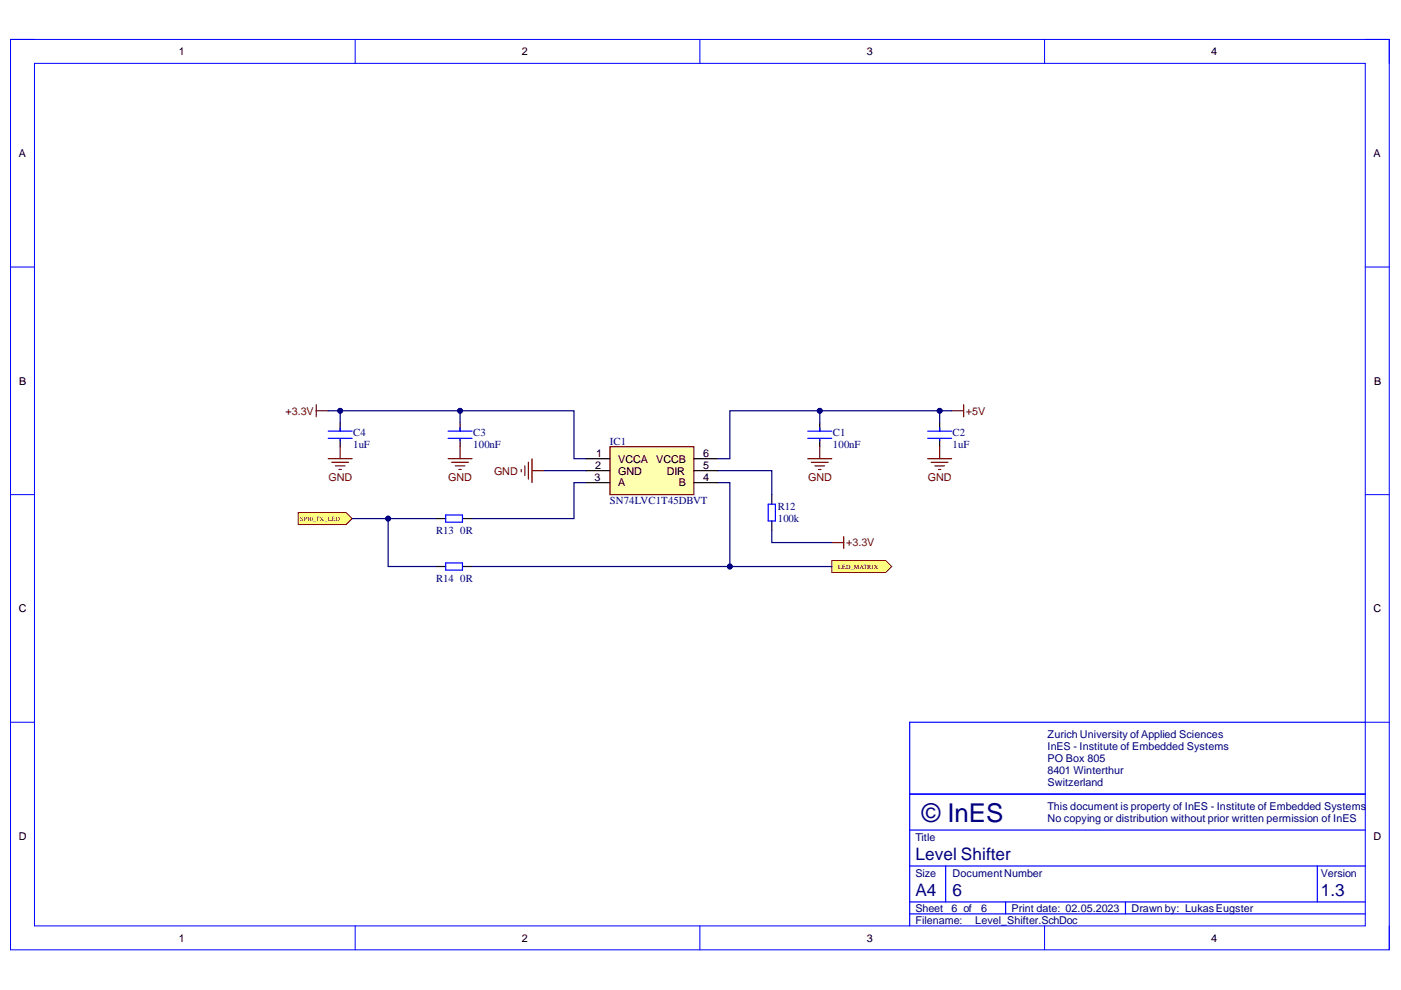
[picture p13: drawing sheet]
<svg xmlns="http://www.w3.org/2000/svg" width="297mm" height="210mm" viewBox="0 0 297 210" stroke-linecap="round" stroke-linejoin="round" font-family="sans-serif">
<defs><g id="words">
<text font-size="5.5" fill="#000080" x="195.4" y="174.3">© InES</text>
<g font-size="3.6" fill="#000080">
<text x="194.1" y="182.4">Level Shifter</text>
<text x="194.1" y="190">A4</text>
<text x="202" y="190">6</text>
<text x="280.1" y="190">1.3</text>
</g>
<g font-size="2.3">
<text x="37.9" y="11.7">1</text>
<text x="110.7" y="11.7">2</text>
<text x="183.8" y="11.7">3</text>
<text x="256.8" y="11.7">4</text>
<text x="4" y="33.3">A</text>
<text x="291.2" y="33.3">A</text>
<text x="4.1" y="81.6">B</text>
<text x="291.3" y="81.6">B</text>
<text x="126.1" y="101.9">3</text>
<text x="126.2" y="99.3">2</text>
<text x="126.4" y="96.8">1</text>
<text x="131.1" y="98.1">VCCA</text>
<text x="131.1" y="100.6">GND</text>
<text x="139.1" y="98.1">VCCB</text>
<text x="141.4" y="100.6">DIR</text>
<text x="149.1" y="96.8">6</text>
<text x="149.1" y="99.3">5</text>
<text x="149.1" y="101.9">4</text>
<text x="131.1" y="103.1">A</text>
<text x="143.9" y="103.1">B</text>
<text x="4" y="129.8">C</text>
<text x="291.2" y="129.8">C</text>
<text x="4" y="178.1">D</text>
<text x="291.2" y="178.1">D</text>
<text x="37.9" y="199.7">1</text>
<text x="110.7" y="199.7">2</text>
<text x="183.8" y="199.7">3</text>
<text x="256.8" y="199.7">4</text>
</g>
<g font-size="2.3" fill="#800000">
<text x="60.5" y="87.9">+3.3V</text>
<text x="204.8" y="87.9">+5V</text>
<text x="69.6" y="101.9">GND</text>
<text x="95" y="101.9">GND</text>
<text x="104.7" y="100.6">GND</text>
<text x="171.3" y="101.9">GND</text>
<text x="196.7" y="101.9">GND</text>
<text x="179.4" y="115.8">+3.3V</text>
</g>
<g font-size="2.3" fill="#000080">
<text x="74.9" y="92.5">C4</text>
<text x="74.9" y="95">1uF</text>
<text x="100.3" y="92.5">C3</text>
<text x="100.3" y="95">100nF</text>
<text x="129.3" y="94.3">IC1</text>
<text x="176.6" y="92.5">C1</text>
<text x="176.6" y="95">100nF</text>
<text x="202" y="92.5">C2</text>
<text x="202" y="95">1uF</text>
<text x="129.3" y="107">SN74LVC1T45DBVT</text>
<text x="92.5" y="113.3">R13</text>
<text x="97.6" y="113.3">0R</text>
<text x="164.9" y="108.2">R12</text>
<text x="164.9" y="110.8">100k</text>
<text x="92.5" y="123.4">R14</text>
<text x="97.6" y="123.4">0R</text>
<text x="222.1" y="156.5">Zurich University of Applied Sciences</text>
<text x="222.1" y="159">InES - Institute of Embedded Systems</text>
<text x="222.1" y="161.6">PO Box 805</text>
<text x="222.1" y="164.1">8401 Winterthur</text>
<text x="222.1" y="166.6">Switzerland</text>
<text x="222.1" y="171.7">This document is property of InES - Institute of Embedded Systems</text>
<text x="194.1" y="178.3">Title</text>
<text x="222.1" y="174.2">No copying or distribution without prior written permission of InES</text>
<text x="194.1" y="185.9">Size</text>
<text x="202" y="185.9">DocumentNumber</text>
<text x="280.1" y="185.9">Version</text>
<text x="194.1" y="195.8">Filename:</text>
<text x="194.1" y="193.3">Sheet</text>
<text x="201.7" y="193.3">6 of</text>
<text x="206.8" y="195.8">Level_Shifter.SchDoc</text>
<text x="208.1" y="193.3">6</text>
<text x="214.5" y="193.3">Print date: 02.05.2023</text>
<text x="239.9" y="193.3">Drawn by: LukasEugster</text>
</g>
<g font-size="1.4" fill="#800000">
<text x="63.6" y="110.4">SPI0_TX_LED</text>
<text x="177.7" y="120.6">LED_MATRIX</text>
</g>
</g></defs>
<path d="M2.2 8.4h292.4v193h-292.4z" fill="none" stroke="#00f" stroke-width=".21"/>
<path d="M7.3 13.4h282.2v182.9h-282.2z" fill-rule="evenodd" fill="#fff"/>
<g fill="none" stroke="#00f" stroke-width=".21">
<path d="M2.2 8.4h5.1M7.3 13.4h282.2v182.9h-282.2zM75.3 8.4v5M148.4 8.4v5M221.5 8.4v5M289.5 8.4h5.1v5M2.2 56.6h5.1M289.5 56.6h5.1M2.2 104.9h5.1M289.5 104.9h5.1M2.2 153.1h5.1M289.5 153.1h5.1"/>
<path d="M75.3 196.3v5.1M148.4 196.3v5.1M221.5 196.3v5.1M294.6 196.3v5.1"/>
</g>
<path d="M289.5 153.1h-96.6v43.2M192.9 176h96.6M192.9 168.4h96.6M192.9 193.8h96.6M192.9 191.2h96.6M192.9 183.6h96.6M200.5 183.6v7.6M213.2 191.2v2.6M238.6 191.2v2.6M279.3 183.6v7.6" fill="none" stroke="#00f" stroke-width=".25"/>
<path d="M129.3 94.7h17.8v10.2h-17.8z" fill-rule="evenodd" fill="#ffffb0"/>
<g fill="none" stroke="#800000" stroke-width=".25">
<path d="M67 85.8v2.6M67 87.1h2.6M69.6 97.3h5.1M70.3 98h3.6M71.1 98.8h2M71.9 99.5h.5M72.1 94.7v2.6M95 97.3h5.1M95.8 98h3.5M96.5 98.8h2.1M97.3 99.5h.5M97.5 94.7v2.6"/>
<path d="M110.5 99.5v.5M111.3 98.8v2M112 98v3.6M112.8 97.3v5M112.8 99.8h2.5M129.3 94.7h17.8v10.2h-17.8zM171.3 97.3h5M172 98h3.6M172.8 98.8h2M173.5 99.5h.6M173.8 94.7v2.6M196.7 97.3h5.1"/>
<path d="M197.4 98h3.6M198.2 98.8h2M199 99.5h.5M199.2 94.7v2.6M201.8 87.1h2.5M204.3 85.8v2.6M176.3 115h2.6M178.9 113.8v2.5"/>
</g>
<g fill="none" stroke="#000" stroke-width=".25">
<path d="M72.1 89.6v1.8M72.1 93.2v1.5M97.5 89.6v1.8M97.5 93.2v1.5M124.2 97.3h5.1M124.2 99.8h5.1M147.1 97.3h5.1M147.1 99.8h5.1M173.8 89.6v1.8M173.8 93.2v1.5M199.2 89.6v1.8M199.2 93.2v1.5"/>
<path d="M124.2 102.3h5.1M147.1 102.3h5.1M163.6 104.9v2M163.6 110.5v2"/>
</g>
<g fill="none" stroke="#00f" stroke-width=".25">
<path d="M69.6 91.4h5.1M69.6 92.9h5.1M72.1 90.6v.8M72.1 93.2v.2M95 91.4h5.1M95 92.9h5.1M97.5 90.6v.8M97.5 93.2v.2M171.3 91.4h5M171.3 92.9h5M173.8 90.7v.7M173.8 93.2v.2"/>
<path d="M196.7 91.4h5.1M196.7 92.9h5.1M199.2 90.7v.7M199.2 93.2v.2M162.9 106.9h1.5v3.6h-1.5z"/>
</g>
<path d="M176.3 118.8h11.5l1.3 1.3-1.3 1.3h-11.5z" fill-rule="evenodd" fill="#ffff80"/>
<path d="M176.3 118.8h11.5l1.3 1.3-1.3 1.3h-11.5z" fill="none" stroke="#800000" stroke-width=".21"/>
<path d="M92.5 110h2M98.1 110h2" fill="none" stroke="#000" stroke-width=".25"/>
<path d="M94.5 109.2h3.6v1.5h-3.6z" fill="none" stroke="#00f" stroke-width=".25"/>
<path d="M63.2 108.7h10.2l1.3 1.3-1.3 1.2h-10.2z" fill-rule="evenodd" fill="#ffff80"/>
<path d="M63.2 108.7h10.2l1.3 1.3-1.3 1.2h-10.2z" fill="none" stroke="#800000" stroke-width=".21"/>
<path d="M92.5 120.1h2M98.1 120.1h2" fill="none" stroke="#000" stroke-width=".25"/>
<path d="M94.5 119.4h3.6v1.5h-3.6z" fill="none" stroke="#00f" stroke-width=".25"/>
<path d="M115.3 99.8h8.9M173.8 87.1v2.5M124.2 102.3h-2.5v7.7h-21.6" fill="none" stroke="#000080" stroke-width=".25"/>
<circle cx="173.8" cy="87.1" r=".51" fill="#000080"/>
<circle cx="173.8" cy="87.1" r=".51" fill="none" stroke="#000080" stroke-width=".21"/>
<path d="M199.2 87.1v2.5" fill="none" stroke="#000080" stroke-width=".25"/>
<circle cx="199.2" cy="87.1" r=".51" fill="#000080"/>
<circle cx="199.2" cy="87.1" r=".51" fill="none" stroke="#000080" stroke-width=".21"/>
<path d="M97.5 87.1v2.5" fill="none" stroke="#000080" stroke-width=".25"/>
<circle cx="97.5" cy="87.1" r=".51" fill="#000080"/>
<circle cx="97.5" cy="87.1" r=".51" fill="none" stroke="#000080" stroke-width=".21"/>
<path d="M72.1 87.1v2.5" fill="none" stroke="#000080" stroke-width=".25"/>
<circle cx="72.1" cy="87.1" r=".51" fill="#000080"/>
<circle cx="72.1" cy="87.1" r=".51" fill="none" stroke="#000080" stroke-width=".21"/>
<path d="M152.2 102.3h2.5v17.8h21.6" fill="none" stroke="#000080" stroke-width=".25"/>
<circle cx="154.7" cy="120.1" r=".51" fill="#000080"/>
<circle cx="154.7" cy="120.1" r=".51" fill="none" stroke="#000080" stroke-width=".21"/>
<path d="M152.2 99.8h11.4v5.1M82.3 110v10.1h10.2M163.6 112.5v2.5h12.7" fill="none" stroke="#000080" stroke-width=".25"/>
<circle cx="82.3" cy="110" r=".51" fill="#000080"/>
<circle cx="82.3" cy="110" r=".51" fill="none" stroke="#000080" stroke-width=".21"/>
<path d="M100.1 120.1h54.6" fill="none" stroke="#000080" stroke-width=".25"/>
<circle cx="154.7" cy="120.1" r=".51" fill="#000080"/>
<circle cx="154.7" cy="120.1" r=".51" fill="none" stroke="#000080" stroke-width=".21"/>
<path d="M74.7 110h17.8" fill="none" stroke="#000080" stroke-width=".25"/>
<circle cx="82.3" cy="110" r=".51" fill="#000080"/>
<circle cx="82.3" cy="110" r=".51" fill="none" stroke="#000080" stroke-width=".21"/>
<path d="M201.8 87.1h-47.1v10.2h-2.5" fill="none" stroke="#000080" stroke-width=".25"/>
<circle cx="173.8" cy="87.1" r=".51" fill="#000080"/>
<circle cx="173.8" cy="87.1" r=".51" fill="none" stroke="#000080" stroke-width=".21"/>
<circle cx="199.2" cy="87.1" r=".51" fill="#000080"/>
<circle cx="199.2" cy="87.1" r=".51" fill="none" stroke="#000080" stroke-width=".21"/>
<path d="M69.6 87.1h52.1v10.2h2.5" fill="none" stroke="#000080" stroke-width=".25"/>
<circle cx="97.5" cy="87.1" r=".51" fill="#000080"/>
<circle cx="97.5" cy="87.1" r=".51" fill="none" stroke="#000080" stroke-width=".21"/>
<circle cx="72.1" cy="87.1" r=".51" fill="#000080"/>
<circle cx="72.1" cy="87.1" r=".51" fill="none" stroke="#000080" stroke-width=".21"/>
<use href="#words"/>
</svg>
